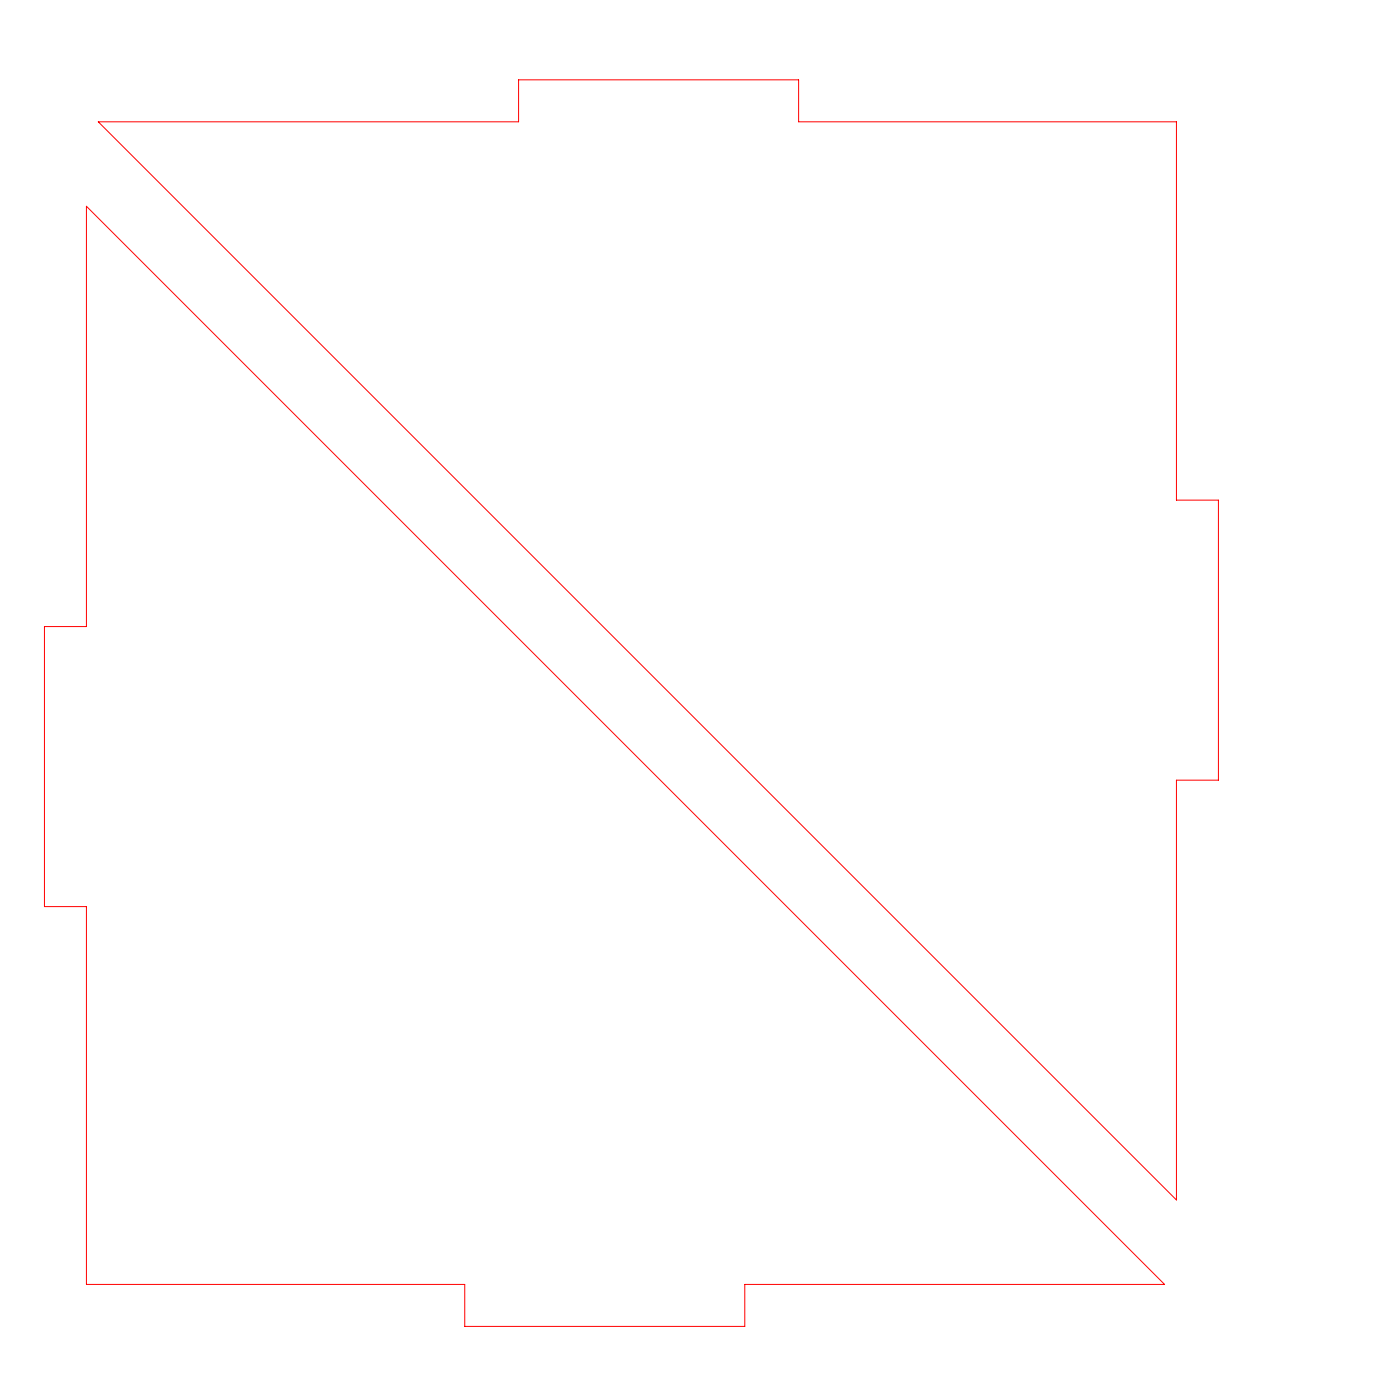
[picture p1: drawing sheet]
<svg xmlns="http://www.w3.org/2000/svg" width="100mm" height="100mm" viewBox="0 0 100 100" stroke-linecap="round" stroke-linejoin="round" font-family="sans-serif">
<!-- layer: Capa 1 -->
<path d="M6.2 14.7l77 77h-30v3h-20v-3h-27v-26.9h-3v-20h3zM7 8.7h30v-3h20v3h27v27h3v20h-3v30z" fill="none" stroke="#f00" stroke-width=".07"/>
</svg>
